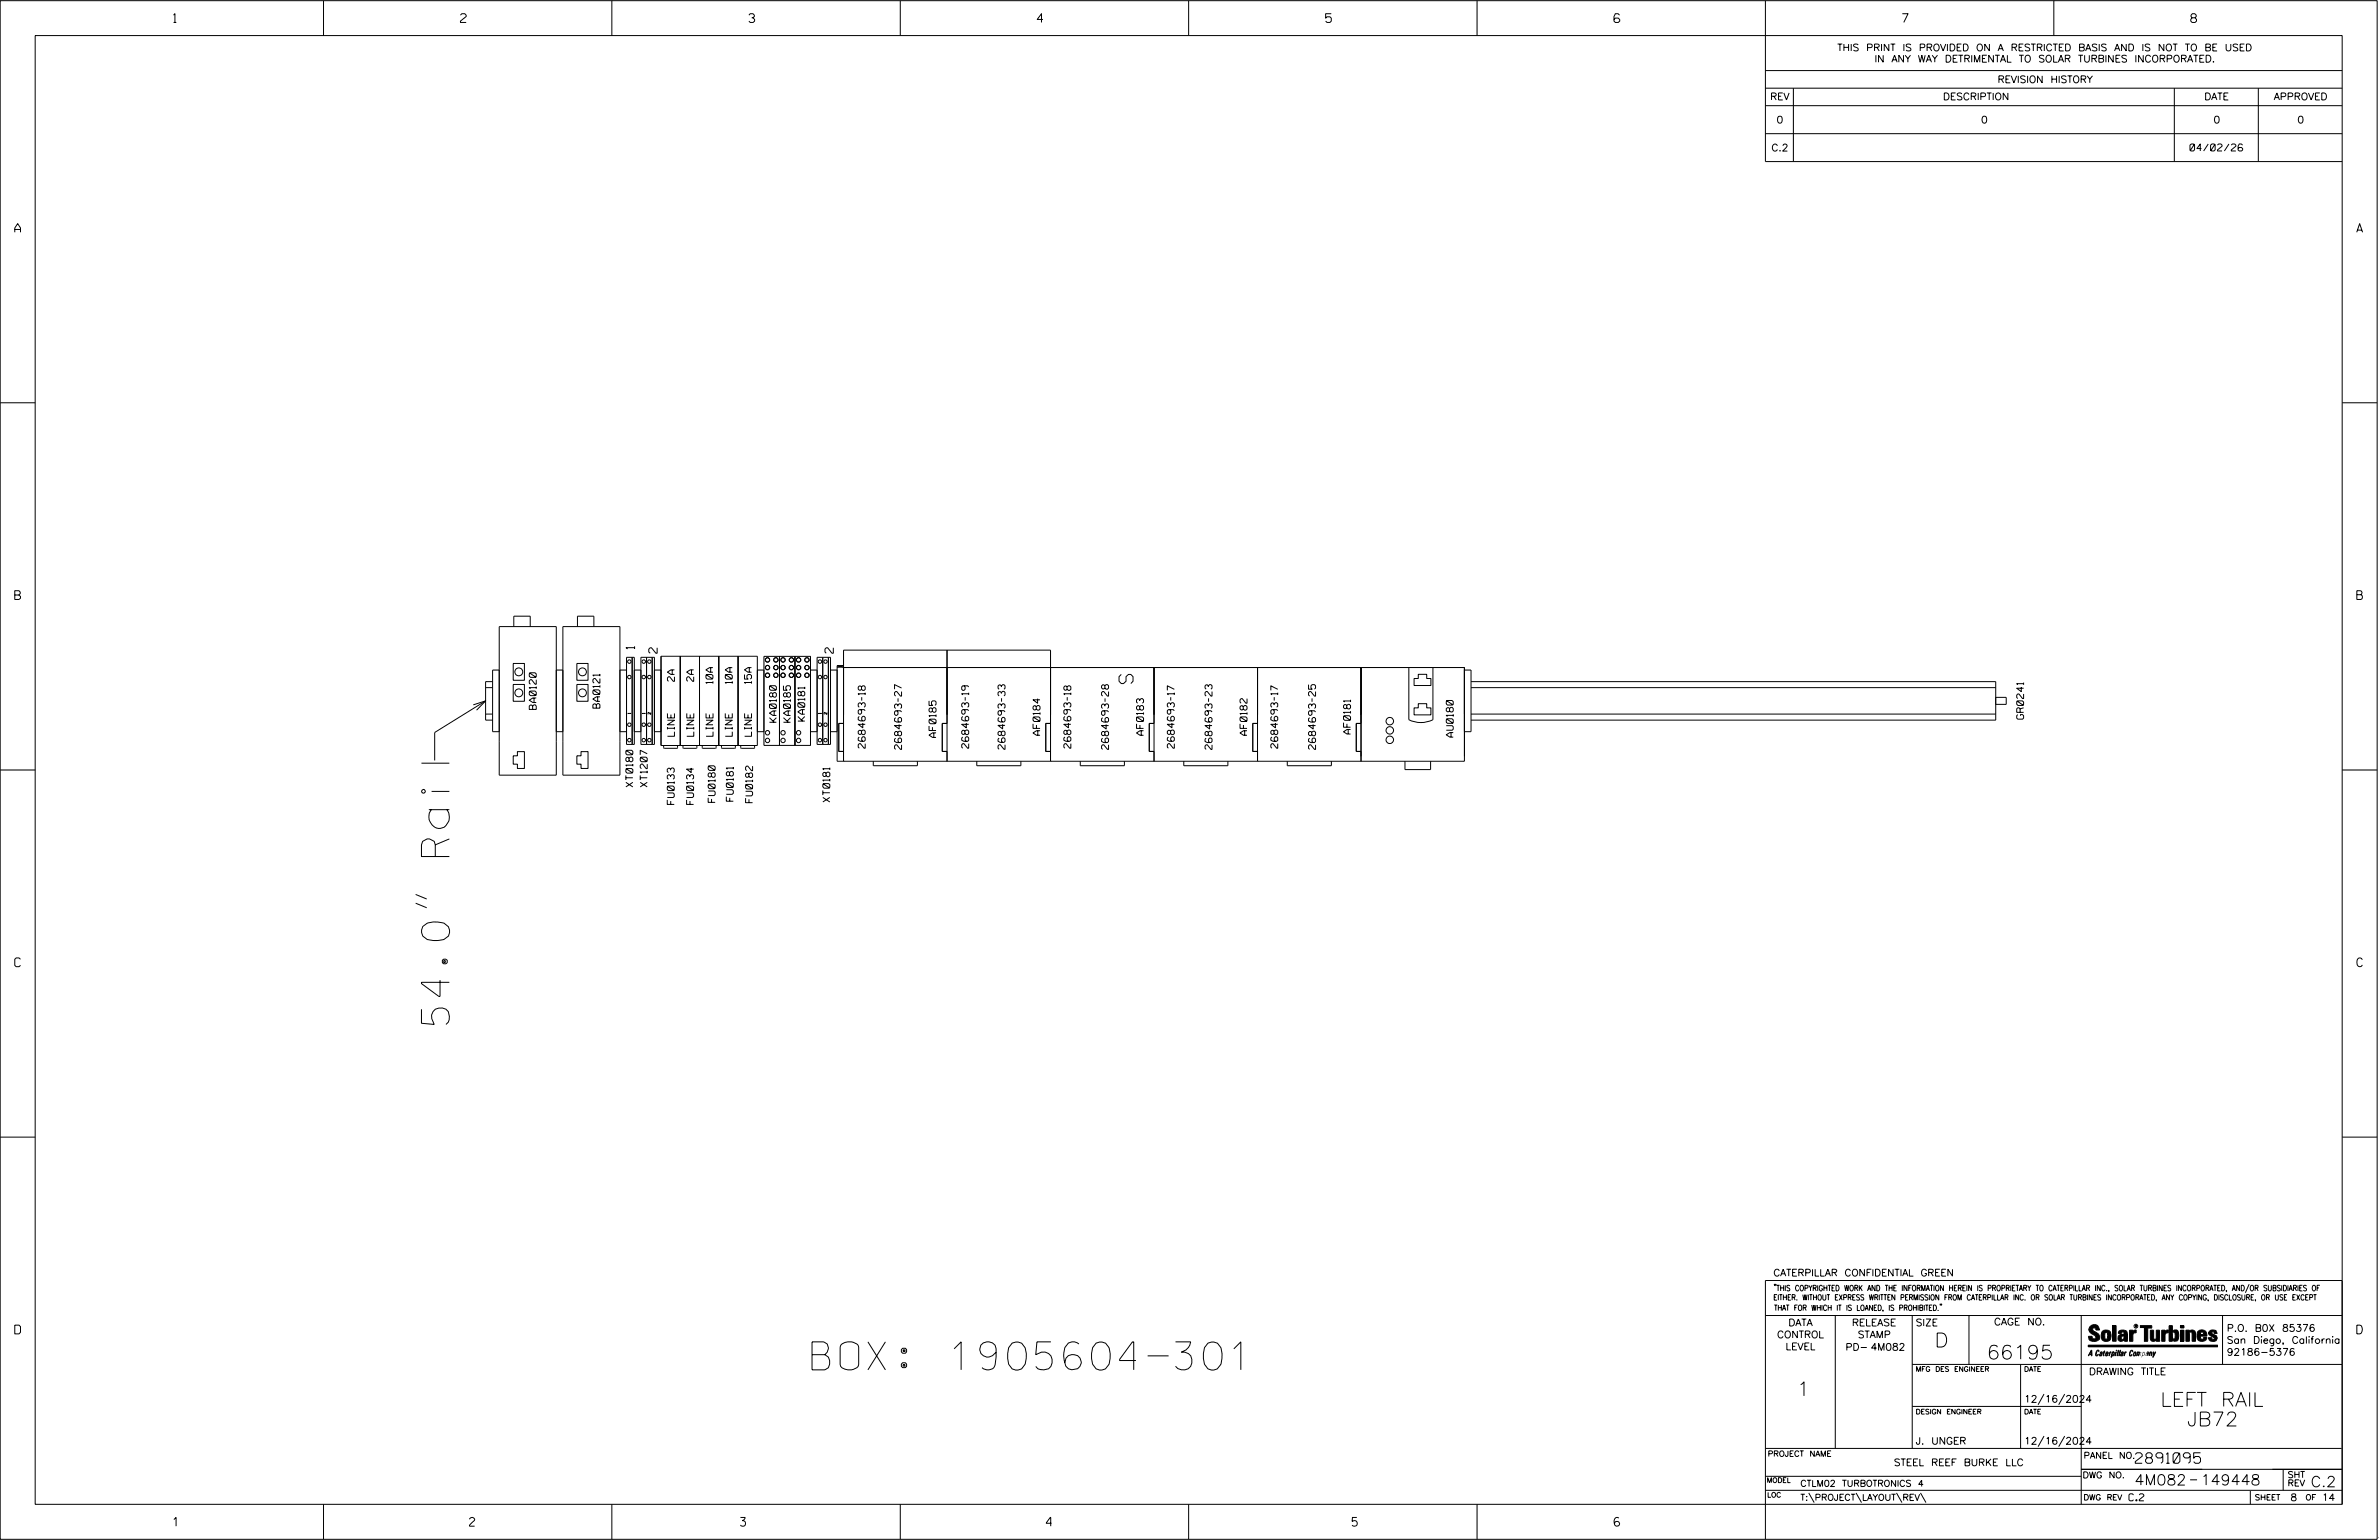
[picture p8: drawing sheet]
<svg xmlns="http://www.w3.org/2000/svg" width="864mm" height="559mm" viewBox="0 0 864 559" stroke-linecap="round" stroke-linejoin="round" font-family="sans-serif">
<defs><g id="words">
<g font-size="10.2">
<text x="163.1" y="371.7" transform="rotate(-90 163.1 371.7)">54.0&quot; Rail</text>
<text x="294.8" y="497.1">BOX: 1905604-301</text>
</g>
<g font-size="5.1">
<text x="406.2" y="244.7" transform="rotate(90 406.2 244.7)">S</text>
<text x="702.3" y="488.8">D</text>
<text x="721.2" y="493.2">66195</text>
<text x="652.2" y="506.5">1</text>
<text x="784.3" y="510.3">LEFT RAIL</text>
<text x="793.9" y="517.4">JB72</text>
</g>
<g font-size="3.8">
<text x="775.1" y="531">2891095</text>
<text x="774.8" y="538.9">4M082</text>
<text x="798.8" y="538.9">149448</text>
<text x="838.8" y="539.5">C.2</text>
</g>
<g font-size="3.2">
<text x="63" y="8.2">1</text>
<text x="167.2" y="8.2">2</text>
<text x="271.8" y="8.2">3</text>
<text x="376.5" y="8.2">4</text>
<text x="481.2" y="8.2">5</text>
<text x="690.6" y="8.2">7</text>
<text x="795.3" y="8.2">8</text>
<text x="5.4" y="84.3">A</text>
<text x="855.5" y="84.3">A</text>
<text x="5.4" y="217.5">B</text>
<text x="855.6" y="217.5">B</text>
<text x="5.4" y="350.8">C</text>
<text x="855.6" y="350.8">C</text>
<text x="5.4" y="484">D</text>
<text x="855.6" y="484">D</text>
<text x="62.8" y="553.8">1</text>
<text x="170.4" y="553.8">2</text>
<text x="268.8" y="553.8">3</text>
<text x="379.8" y="553.8">4</text>
<text x="490.8" y="553.8">5</text>
<text x="585.9" y="553.8">6</text>
</g>
<g font-size="3">
<text x="230.3" y="235.5" transform="rotate(-90 230.3 235.5)">1</text>
<text x="238.6" y="237" transform="rotate(-90 238.6 237)">2</text>
<text x="302.5" y="237" transform="rotate(-90 302.5 237)">2</text>
</g>
<g font-size="2.5">
<text x="666.9" y="18.5">THIS PRINT IS PROVIDED ON A RESTRICTED BASIS AND IS NOT TO BE USED</text>
<text x="680.5" y="22.6">IN ANY WAY DETRIMENTAL TO SOLAR TURBINES INCORPORATED.</text>
<text x="725.1" y="30">REVISION HISTORY</text>
<text x="642.6" y="36.3">REV</text>
<text x="705.3" y="36.3">DESCRIPTION</text>
<text x="800.2" y="36.3">DATE</text>
<text x="825.4" y="36.3">APPROVED</text>
<text x="644.9" y="44.7">0</text>
<text x="719.1" y="44.7">0</text>
<text x="803.5" y="44.7">0</text>
<text x="834" y="44.7">0</text>
<text x="643" y="54.8">C.2</text>
<text x="795" y="54.8">04/02/26</text>
<text x="244.8" y="247.2" transform="rotate(-90 244.8 247.2)">2A</text>
<text x="251.8" y="247.2" transform="rotate(-90 251.8 247.2)">2A</text>
<text x="258.8" y="248" transform="rotate(-90 258.8 248)">10A</text>
<text x="265.8" y="248" transform="rotate(-90 265.8 248)">10A</text>
<text x="272.8" y="248" transform="rotate(-90 272.8 248)">15A</text>
<text x="194.7" y="257.4" transform="rotate(-90 194.7 257.4)">BA0120</text>
<text x="217.8" y="257" transform="rotate(-90 217.8 257)">BA0121</text>
<text x="281.9" y="262.1" transform="rotate(-90 281.9 262.1)">KA0180</text>
<text x="287" y="262.1" transform="rotate(-90 287 262.1)">KA0185</text>
<text x="292.2" y="261.7" transform="rotate(-90 292.2 261.7)">KA0181</text>
<text x="734.6" y="261" transform="rotate(-90 734.6 261)">GR0241</text>
<text x="244.8" y="267.1" transform="rotate(-90 244.8 267.1)">LINE</text>
<text x="251.8" y="267.1" transform="rotate(-90 251.8 267.1)">LINE</text>
<text x="258.8" y="267.1" transform="rotate(-90 258.8 267.1)">LINE</text>
<text x="265.8" y="267.1" transform="rotate(-90 265.8 267.1)">LINE</text>
<text x="272.8" y="267.1" transform="rotate(-90 272.8 267.1)">LINE</text>
<text x="339.8" y="267.6" transform="rotate(-90 339.8 267.6)">AF0185</text>
<text x="377.5" y="266.8" transform="rotate(-90 377.5 266.8)">AF0184</text>
<text x="415.1" y="266.8" transform="rotate(-90 415.1 266.8)">AF0183</text>
<text x="452.7" y="266.8" transform="rotate(-90 452.7 266.8)">AF0182</text>
<text x="490.2" y="266.4" transform="rotate(-90 490.2 266.4)">AF0181</text>
<text x="527.6" y="267.5" transform="rotate(-90 527.6 267.5)">AU0180</text>
<text x="314.1" y="271.5" transform="rotate(-90 314.1 271.5)">2684693-18</text>
<text x="327.3" y="271.9" transform="rotate(-90 327.3 271.9)">2684693-27</text>
<text x="351.6" y="271.5" transform="rotate(-90 351.6 271.5)">2684693-19</text>
<text x="364.8" y="271.9" transform="rotate(-90 364.8 271.9)">2684693-33</text>
<text x="388.7" y="271.5" transform="rotate(-90 388.7 271.5)">2684693-18</text>
<text x="402.4" y="271.9" transform="rotate(-90 402.4 271.9)">2684693-28</text>
<text x="426.3" y="271.5" transform="rotate(-90 426.3 271.5)">2684693-17</text>
<text x="440" y="271.9" transform="rotate(-90 440 271.9)">2684693-23</text>
<text x="463.8" y="271.5" transform="rotate(-90 463.8 271.5)">2684693-17</text>
<text x="477.6" y="271.9" transform="rotate(-90 477.6 271.9)">2684693-25</text>
<text x="229.7" y="285.5" transform="rotate(-90 229.7 285.5)">XT0180</text>
<text x="235" y="285.5" transform="rotate(-90 235 285.5)">XT1207</text>
<text x="244.8" y="291.9" transform="rotate(-90 244.8 291.9)">FU0133</text>
<text x="251.8" y="291.9" transform="rotate(-90 251.8 291.9)">FU0134</text>
<text x="259.6" y="291.2" transform="rotate(-90 259.6 291.2)">FU0180</text>
<text x="266.2" y="290.7" transform="rotate(-90 266.2 290.7)">FU0181</text>
<text x="273.2" y="291.3" transform="rotate(-90 273.2 291.3)">FU0182</text>
<text x="301.2" y="291" transform="rotate(-90 301.2 291)">XT0181</text>
<text x="643.8" y="463">CATERPILLAR CONFIDENTIAL GREEN</text>
<text x="645.1" y="485.5">CONTROL</text>
<text x="649.2" y="481.1">DATA</text>
<text x="672.3" y="481.1">RELEASE</text>
<text x="674.4" y="485.5">STAMP</text>
<text x="695.4" y="481.1">SIZE</text>
<text x="723.8" y="480.8">CAGE NO.</text>
<text x="808.4" y="483.1">P.O. B0X 85376</text>
<text x="648.2" y="489.8">LEVEL</text>
<text x="669.9" y="490">PD- 4M082</text>
<text x="808.4" y="487.5">San Diego, California</text>
<text x="808.4" y="491.8">92186-5376</text>
<text x="758.3" y="498.9">DRAWING TITLE</text>
<text x="734.8" y="508.9">12/16/2024</text>
<text x="695.4" y="524.1">J. UNGER</text>
<text x="734.8" y="524.1">12/16/2024</text>
<text x="687.5" y="531.9">STEEL REEF BURKE LLC</text>
<text x="772.8" y="544.6">C.2</text>
<text x="831.4" y="544.6">8</text>
<text x="842.9" y="544.6">14</text>
</g>
<g font-size="2.3">
<text x="756.4" y="529.2">PANEL NO.</text>
<text x="653.5" y="539.4">CTLM02 TURBOTRONICS 4</text>
<text x="756" y="536.3">DWG NO.</text>
<text x="830.4" y="539.3">REV</text>
<text x="830.4" y="536.2">SHT</text>
<text x="653.5" y="544.5">T:\PROJECT\LAYOUT\REV\</text>
</g>
<g font-size="2">
<text x="643.8" y="468.4">&quot;THIS COPYRIGHTED WORK AND THE INFORMATION HEREIN IS PROPRIETARY TO CATERPILLAR INC., SOLAR TURBINES INCORPORATED, AND/OR SUBSIDIARIES OF</text>
<text x="643.8" y="471.8">EITHER. WITHOUT EXPRESS WRITTEN PERMISSION FROM CATERPILLAR INC. OR SOLAR TURBINES INCORPORATED, ANY COPYING, DISCLOSURE, OR USE EXCEPT</text>
<text x="644" y="475.6">THAT FOR WHICH IT IS LOANED, IS PROHIBITED.&quot;</text>
<text x="641.7" y="528.5">PROJECT NAME</text>
<text x="756.3" y="544.3">DWG REV</text>
<text x="818.5" y="544.3">SHEET</text>
<text x="836.9" y="544.3">OF</text>
</g>
<g font-size="1.8">
<text x="695.4" y="497.6">MFG DES ENGINEER</text>
<text x="734.8" y="497.6">DATE</text>
<text x="695.4" y="513.1">DESIGN ENGINEER</text>
<text x="734.8" y="513.1">DATE</text>
<text x="641.3" y="538">MODEL</text>
<text x="641.5" y="543.3">LOC</text>
</g>
<g font-size="1">
<text x="229" y="259" transform="rotate(-90 229 259)">1</text>
<text x="234.2" y="259" transform="rotate(-90 234.2 259)">1</text>
<text x="236.2" y="259.2" transform="rotate(-90 236.2 259.2)">2</text>
<text x="298.1" y="259" transform="rotate(-90 298.1 259)">1</text>
<text x="300.2" y="259.2" transform="rotate(-90 300.2 259.2)">2</text>
</g>
<text font-size=".9" x="775.1" y="481.7">R</text>
</g></defs>
<g fill="none" stroke="#000" stroke-width=".36">
<path d="M.1 .2h862.8v558.4h-862.8zM12.8 12.9h837.4v533h-837.4zM117.4 .2v12.7M222.1 .2v12.7M326.8 .2v12.7M431.5 .2v12.7M536.2 .2v12.7M587.9 5.5l-.5-.5h-1l-.5 1v1.7l.5 .4h1l.6-.4v-.6l-.6-.5h-1l-.5 .5M640.9 .2v58.4h209.3M745.6 .2v12.7M640.9 25.6h209.3M640.9 32h209.3"/>
<path d="M640.9 38.3h209.3M651 32v26.6M789.3 32v26.6M819.8 32v26.6M640.9 48.5h209.3M.1 146.2h12.7M850.2 146.2h12.7M186.5 227.4v-3.8h6v3.8M209.6 227.4v-3.8h6v3.8M227.4 238.5h2.9v31.6h-2.9zM229.5 238.5v31.6M232.7 238.5h4.9v31.6h-4.9z"/>
<path d="M234.7 238.5v31.6M236.7 238.5v31.6M240 238.1h34.9v32.4h-34.9zM246.9 238.1v32.4M253.9 238.1v32.4M260.9 238.1v32.4M267.9 238.1v32.4M277.3 238.2h16.9v32.3h-16.9zM283 238.2v32.3M288.6 238.2v32.3M296.6 238.5h4.9v31.6h-4.9zM298.7 238.5v31.6"/>
<path d="M300.7 238.5v31.6M343.8 235.9v40.3M171.8 255.8l4.5-1.5-3.3 3.4M176.3 259.1h2.5M176.3 249.5h2.5M176.3 254.3l-18.5 11.5v10.1M178.8 247.3h-2.5v14h2.5M181.2 254.3v-26.9h20.7v26.9M186.3 248.4h4.1v6.1h-4.1zM186.3 240.7h4.1v6.1h-4.1zM204.3 254.3v-26.9h20.7v26.9M209.4 248.4h4.1v6.1h-4.1z"/>
<path d="M209.4 240.7h4.1v6.1h-4.1zM227.4 243.1h-2.4v38.2h-20.7v-38.2h-2.4v38.2h-20.7v-38.2h-2.4v22.4h2.4M230.3 243.1h2.4M237.6 243.1h2.4M274.9 243.1h2.4M294.2 243.1h2.4M301.5 243.1h2.4M303.9 241.5v34.7h227.7v-34h-225.4M303.9 241.5l2.3 .6h-2.3l2.3-.6zM418.9 242.2v34M456.5 242.2v34M494.1 242.2v34"/>
<path d="M511.4 242.2v19a9.9 9.9 0 0 0 8.8 0v-19M513.3 256.9h1.5v-1.6h3.1v1.6h1.5v2.5h-6.1zM513.3 246.2h1.5v-1.5h3.1v1.5h1.5v2.5h-6.1zM531.6 243.1h2.4v22.4h-2.4M534 247.3h190.5v14h-190.5M534 259.1h190.5M534 249.5h190.5M724.5 253h3.8v2.6h-3.8M.1 279.4h12.7M187.8 272.7h2.6v6.1h-2.6v-1.5h-1.5v-3.1h1.5zM201.9 265.5h2.4M210.9 272.7h2.6v6.1h-2.6v-1.5h-1.5v-3.1h1.5z"/>
<path d="M225 265.5h2.4M230.3 265.5h2.4M237.6 265.5h2.4M240.9 270.5l.2 1h4.7l.2-1M247.9 270.5l.2 1h4.7l.2-1M254.9 270.5l.2 1h4.7l.2-1M261.9 270.5l.2 1h4.6l.2-1M268.9 270.5l.2 1h4.7l.1-1M274.9 265.5h2.4M294.2 265.5h2.4M301.5 265.5h2.4M306.2 262.5h-1.7v10.2h1.7"/>
<path d="M317 276.2v1.6h16v-1.6M343.8 262.5h-1.7v10.2h1.7M354.6 276.2v1.6h16v-1.6M381.4 276.2v-40.3h-75.2v40.3M381.4 262.5h-1.8v10.2h1.8M392.1 276.2v1.6h16.1v-1.6M418.9 262.5h-1.7v10.2h1.7M429.7 276.2v1.6h16v-1.6M456.5 262.5h-1.7v10.2h1.7M467.3 276.2v1.6h16v-1.6M494.1 262.5h-1.8v10.2h1.8M510 276.2v3.1h9.3v-3.1"/>
<path d="M850.2 279.4h12.7M150.9 327.7l4 1.7M150.9 324.6l4 1.6M.1 412.6h12.7M850.2 412.6h12.7M640.9 477.3h209.3M644.2 466.1l-.1 .4M644.7 466.1l-.2 .4M666.2 477.3v48.3M694.2 477.3v48.3M704.4 473.3l-.1 .4M704.8 473.3l-.1 .4"/>
<path d="M714.8 477.3v17.8M755.5 477.3v68.6M806.8 477.3v17.8M816.5 466l-1.4 3.1M850.2 464.6h-209.3v94M850.2 464.8v81.1M694.2 495.1h156M733.5 495.1v30.5M758.6 481.4a2.02 2.02 0 0 1 3.1-.1l.5 1.3h-1.3l-.2-.6-.4-.2-.6 .1-.1 .4 .4 .7a2.46 2.46 0 0 1 2.2 2.9 2.83 2.83 0 0 1-3.8 .3l-.3-1.3h1.3l.2 .7 .6 .3 .5-.2 .2-.5-.4-.6-1.9-1.2-.4-.9zM759.2 491.3h-.7l.7-1.2v1.9h.2l-.1-2.1-1.3 2.1 .5-.5h.7M761.3 490l.3-.2 .4 .3-.1 .3-.3-.4-.4 .3-.3 1.6h.4l.4-.5-.3 .6-.4 .1-.3-.4zM762.6 490.6l.5-.1-.1 1.4h-.9a.74 .74 0 0 1 .9-.8l-.3 .7-.5 .1 .2-.5 .6-.2v-.5l-.7 .2z"/>
<path d="M763 483.2a2.17 2.17 0 0 1 3.1 0l.3 1.4-.3 1.5a2.17 2.17 0 0 1-3.1 0l-.3-1.5zM763.6 490.5l.4-.4 .2 .6h-.3l-.3 .9 .2 .4-.3-.1zM764.1 483.7l.5-.4 .4 .3v2.2l-.4 .2-.5-.2zM764.6 491.1l.6 .2v-.7l-.4-.1-.4 .6-.1 .8h.6M764.6 491.1l-.1 .8h.4M764.6 482.6v.8M764.8 490.7l.4 .1v.3h-.6zM765 491.5l-.1 .4zM766 490.5l-.5 1.5zM766 490.8l.4-.3-.4 .4M766.9 481h1.3v5.7h-1.3zM767 490.8l.5 .1-.3 .8-.4 .2z"/>
<path d="M767.3 490.5h-.5l-.5 2M767.3 490.5a.8 .8 0 0 1 .2 1 .8 .8 0 0 1-.9 .4l-.1 .6M767.3 490.5l-.1 .2M768.1 490.5l-.4 1.5zM768.2 489.9h.3l-.1 .2h-.2zM769 489.9l-.5 2.1zM769.7 489.9l-.6 2.1zM770.1 491.4l.5-.3-.5 .8zM770.4 491.9h.1M770.6 491.1l.1-.4-.7 .2 .1-.3 .6-.1 .2 .3-.5 1.1M770.6 491.1a.74 .74 0 0 0-.8 .8h.6M771 484.8h-.7l-.3 .6 .4 .7 .5-.3 .1-2.4h-.8l-.1 .4h-1.2a1.71 1.71 0 0 1 1.8-1.3 1.71 1.71 0 0 1 1.6 1.4v2.8h-1.1l-.1-.6"/>
<path d="M771 484.2l-1.5 .1a1.41 1.41 0 0 0 0 2.4l.5 .1 1.1-.7M771.2 486.1h-.1M771.4 490.5l.1 .3 .4-.3-.9 1.5zM771.5 490.8h.1M773 482.7h1.2v.5l.5-.5 .7-.1v1h-.6l-.5 .4-.1 2.7h-1.2zM773.3 490.3l.6-.4 .4 .2-.1 .4-.3-.4a1.28 1.28 0 0 0-.5 1.8l.6-.4-.1 .4-.8 .1zM774.7 490.8l.5-.3a.88 .88 0 0 1 .2 .9 .88 .88 0 0 1-.7 .7l-.2-.2zM774.8 490.9h.5l-.3 1h-.3l-.2-.2zM775.2 490.5l-.1 .2M776.8 481h4.3v.9h-1.5v4.8h-1.3M776.8 490.6l-.8 .2v-.3l-.4 1.5 .8-1.3v1.3l.3-1.2M779.3 491.1h.4"/>
<path d="M779.6 490.5h.3l-.3 1.4M779.6 490.7h.2l-.1 .4M779.7 491.1l-.1 .4M779.7 491.1l-.4 .2M780.1 492l.4-1.5 .1 .3 .3-.3 .3 .2-.3 1.3v-1.3l-.7 1.3M780.6 482.7h1.2v2.7l.1 .4 .4 .3 .4-.7v-2.7h1.2l.1 4h-1.3v-.5l-1.1 .6-.7-.3-.3-.7zM781.6 492.5l1-2-.8 1.3-.2-1.3-.2 2M784.7 482.7h1.2v.5l.5-.5 .7-.1v1h-.5l-.6 .4-.1 2.7h-1.2zM787.4 481h1.2v2a1.4 1.4 0 0 1 2.2 .2l.1 1.4-.4 1.9-1.5 .1-.4-.5v-1l.5 .9 .5-.3v-2.1l-.5-.4-.5 .7v2.8h-1.2zM791.5 482.7h1.3v4h-1.3zM791.5 481h1.3v.9h-1.3zM793.5 482.7h1.3v.4l.7-.5 1.1 .2 .4 .6v3.3h-1.2l-.3-3.4-.7 .2v3.2h-1.3z"/>
<path d="M794.8 483.1h.1M797.7 483.2a1.92 1.92 0 0 1 2.4-.5 1.92 1.92 0 0 1 1 2.1h-2.3v.8l.6 .5 .5-.3v-.5h1.2a1.83 1.83 0 0 1-2.1 1.4 1.83 1.83 0 0 1-1.5-2.1zM798.8 484.2v.6M799.1 483.4h.6l.2 .8h-1.1zM804.6 482.9a1.84 1.84 0 0 0-2.9 .8 3.3 3.3 0 0 0 2.2 1.9l-.5 .5-.4-.3-.1-.4h-1.2l.1 .6a1.92 1.92 0 0 0 2.9 .4M804.9 483.8h-1.2l-.2-.6-.5 .1-.1 .3 .1 .3 1.8 .9M805.1 488.1h-47.1v.6h47.1M694.2 510.3h61.3M742 505.8l-2.2 3.9M749.5 505.8l-2.2 3.9M640.9 525.6h209.2M640.9 535.7h114.6"/>
<path d="M742 521.1l-2.2 3.8M749.5 521.1l-2.2 3.8M755.5 533.2h94.7M795 537h2.6M828.8 533.2v7.6M117.4 545.9v12.7M222.1 545.9v12.7M326.8 545.9v12.7M431.5 545.9v12.7M536.2 545.9v12.7M640.9 540.8h209.3M656.6 541.7l2 3.5"/>
<path d="M673.8 541.7l1.9 3.5M688.4 541.7l2 3.5M697.2 541.7l1.9 3.5M816.9 541v4.9M863.5 558h.1"/>
<circle cx="278.6" cy="239.5" r=".79"/>
<circle cx="281.6" cy="239.5" r=".79"/>
<circle cx="284.2" cy="239.4" r=".8"/>
<circle cx="287.3" cy="239.4" r=".8"/>
<circle cx="289.9" cy="239.4" r=".8"/>
<circle cx="292.9" cy="239.4" r=".8"/>
<circle cx="188.3" cy="251.4" r="1.43"/>
<circle cx="188.3" cy="243.8" r="1.43"/>
<circle cx="211.4" cy="251.4" r="1.43"/>
<circle cx="211.4" cy="243.8" r="1.43"/>
<circle cx="228.5" cy="245.7" r=".64"/>
<circle cx="228.5" cy="240.1" r=".64"/>
<circle cx="233.7" cy="240.1" r=".64"/>
<circle cx="233.7" cy="245.7" r=".64"/>
<circle cx="235.7" cy="245.7" r=".64"/>
<circle cx="235.7" cy="240.1" r=".64"/>
<circle cx="278.6" cy="245" r=".79"/>
<circle cx="278.6" cy="242.2" r=".79"/>
<circle cx="281.6" cy="242.2" r=".79"/>
<circle cx="281.6" cy="245" r=".79"/>
<circle cx="284.2" cy="245" r=".8"/>
<circle cx="284.2" cy="242.2" r=".8"/>
<circle cx="287.3" cy="245" r=".8"/>
<circle cx="287.3" cy="242.2" r=".8"/>
<circle cx="289.9" cy="242.2" r=".8"/>
<circle cx="289.9" cy="245" r=".8"/>
<circle cx="292.9" cy="245" r=".8"/>
<circle cx="292.9" cy="242.2" r=".8"/>
<circle cx="297.6" cy="245.7" r=".64"/>
<circle cx="297.6" cy="240.1" r=".64"/>
<circle cx="299.7" cy="245.7" r=".63"/>
<circle cx="299.7" cy="240.1" r=".63"/>
<circle cx="228.5" cy="268.6" r=".64"/>
<circle cx="228.5" cy="263" r=".64"/>
<circle cx="233.7" cy="263" r=".64"/>
<circle cx="233.7" cy="268.6" r=".64"/>
<circle cx="235.7" cy="268.6" r=".64"/>
<circle cx="235.7" cy="263" r=".64"/>
<circle cx="278.6" cy="268.7" r=".8"/>
<circle cx="278.6" cy="265.9" r=".8"/>
<circle cx="284.2" cy="268.7" r=".8"/>
<circle cx="284.2" cy="265.9" r=".8"/>
<circle cx="289.9" cy="268.7" r=".8"/>
<circle cx="289.9" cy="265.9" r=".8"/>
<circle cx="297.6" cy="263" r=".64"/>
<circle cx="297.6" cy="268.6" r=".64"/>
<circle cx="299.7" cy="268.6" r=".63"/>
<circle cx="299.7" cy="263" r=".63"/>
<circle cx="504.5" cy="268.4" r="1.35"/>
<circle cx="504.5" cy="265" r="1.35"/>
<circle cx="504.5" cy="261.7" r="1.36"/>
<circle cx="775.4" cy="481.2" r=".69"/>
</g>
<g fill="#000">
<path d="M768.1 490.5l-.4 1.5zM768.2 489.9h.3l-.1 .2h-.2zM769 489.9l-.5 2.1zM769.7 489.9l-.6 2.1zM791.5 481h1.3v.9h-1.3zM791.5 482.7h1.3v4h-1.3zM758 488.1h47.1v.6h-47.1z"/>
<path d="M759.2 489.9l-1.2 2.1 .5-.5h.7v.5h.2zM759.2 490.1v1.2h-.7z" fill-rule="evenodd"/>
<path d="M758.6 481.4a2.02 2.02 0 0 1 3.1-.1l.5 1.3h-1.3l-.2-.6-.4-.2-.6 .1-.1 .4 .4 .7a2.46 2.46 0 0 1 2.2 2.9 2.83 2.83 0 0 1-3.8 .3l-.3-1.3h1.3l.2 .7 .6 .3 .5-.2 .2-.5-.4-.6-1.9-1.2-.4-.9z" fill-rule="evenodd"/>
<path d="M761.3 490l.3-.2 .4 .3-.1 .3-.3-.4-.4 .3-.3 1.6h.4l.4-.5-.3 .6-.4 .1-.3-.4z" fill-rule="evenodd"/>
<path d="M762.6 490.6l.5-.1-.1 1.4h-.9a.74 .74 0 0 1 .9-.8l-.6 .3-.2 .5 .5-.1 .3-.6v-.5l-.7 .2z" fill-rule="evenodd"/>
<path d="M763.6 490.5l.4-.4 .2 .6h-.3l-.3 .9 .2 .4-.3-.1z" fill-rule="evenodd"/>
<path d="M764.8 490.5l.5 .3-.1 .5h-.6l.6-.2v-.3l-.4-.1-.3 1.2h.4l.3-.4-.6 .6-.3-.2v-.4z" fill-rule="evenodd"/>
<path d="M763 483.2a2.17 2.17 0 0 1 3.1 0l.3 1.4-.3 1.5a2.17 2.17 0 0 1-3.1 0l-.3-1.5zM764.1 483.7v2.1l.5 .2 .4-.2v-2.2l-.4-.3z" fill-rule="evenodd"/>
<path d="M766 490.5v.3l.4-.1-.4 .2-.5 1.1z" fill-rule="evenodd"/>
<path d="M766.8 490.5l-.5 2 .3-.6a.71 .71 0 0 0 .9-.5 .71 .71 0 0 0-.4-.9zM767 490.8l.5 .1-.3 .8-.4 .2z" fill-rule="evenodd"/>
<path d="M766.9 481h1.3v5.7h-1.3z" fill-rule="evenodd"/>
<path d="M770.1 490.6l.6-.1 .2 .3-.4 1.2-.5 .1-.2-.5 .3-.5h.5l-.7 .5v.3l.4-.1 .4-.9-.5-.2-.2 .2z" fill-rule="evenodd"/>
<path d="M769.4 482.8l-.5 1h1.2l.1-.4h.8v.8l-1.5 .1a1.41 1.41 0 0 0 0 2.4l.5 .1 1.1-.7 .1 .6h1.1v-2.8a1.79 1.79 0 0 0-2.4-1.2zM770.3 484.8h.7l-.1 1-.5 .3-.4-.7z" fill-rule="evenodd"/>
<path d="M771.4 490.5l.1 .3 .4-.3-.9 1.5z" fill-rule="evenodd"/>
<path d="M773 482.7h1.2v.5l.5-.5 .7-.1v1h-.6l-.5 .4-.1 2.7h-1.2z" fill-rule="evenodd"/>
<path d="M773.3 490.3l.6-.4 .4 .2-.1 .4-.3-.4a1.28 1.28 0 0 0-.5 1.8l.6-.4-.3 .5h-.6z" fill-rule="evenodd"/>
<path d="M774.7 490.8l-.2 1.1h.7a.96 .96 0 0 0 0-1.4zM774.8 490.9h.5l-.1 .6-.5 .4-.2-.2z" fill-rule="evenodd"/>
<path d="M776 490.5v.3l.4-.3 .2 .3 .7-.2-.3 1.4v-1.3l-.6 1.3v-1.3l-.8 1.3z" fill-rule="evenodd"/>
<path d="M776.8 481h4.3v.9h-1.5v4.8h-1.3v-4.8h-1.5z" fill-rule="evenodd"/>
<path d="M777.9 490.5l-.5 2 .3-.6a.71 .71 0 0 0 .9-.5 .71 .71 0 0 0-.4-.9zM778.1 490.8l.3-.1 .1 .4-.5 .8-.2-.5z" fill-rule="evenodd"/>
<path d="M779.3 490.6l.6-.1-.3 1.5-.7-.1a.67 .67 0 0 1 .8-.8l-.6 .3-.1 .5 .4-.1 .4-.9-.4-.2-.3 .2z" fill-rule="evenodd"/>
<path d="M780.5 490.5l.1 .3 .3-.3 .3 .2-.3 1.3v-1.3l-.8 1.3z" fill-rule="evenodd"/>
<path d="M780.6 482.7h1.2v2.7l.1 .4 .4 .3 .4-.7v-2.7h1.2l.1 4h-1.3v-.5l-1.1 .6-.7-.3-.3-.7z" fill-rule="evenodd"/>
<path d="M781.6 490.5l.2 1.3 .8-1.3-1.2 2z" fill-rule="evenodd"/>
<path d="M784.7 482.7h1.2v.5l.5-.5 .7-.1v1h-.5l-.6 .4-.1 2.7h-1.2z" fill-rule="evenodd"/>
<path d="M787.4 481h1.2v2a1.4 1.4 0 0 1 2.2 .2l.1 1.4-.4 1.9-1.5 .1-.4-.5v-1l.5 .9 .5-.3v-2.1l-.5-.4-.5 .7v2.8h-1.2z" fill-rule="evenodd"/>
<path d="M793.5 482.7h1.3v.4a1.29 1.29 0 0 1 2.2 .3v3.3h-1.2l-.3-3.4-.7 .2v3.2h-1.3z" fill-rule="evenodd"/>
<path d="M797.7 483.2a1.92 1.92 0 0 1 2.4-.5 1.92 1.92 0 0 1 1 2.1h-2.3v.8l.6 .5 .5-.3v-.5h1.2a1.83 1.83 0 0 1-2.1 1.4 1.83 1.83 0 0 1-1.5-2.1zM799.1 483.4l-.3 .8h1.1l-.2-.8z" fill-rule="evenodd"/>
<path d="M801.9 483.2a1.94 1.94 0 0 1 3 .1v.5h-1.2l-.2-.6-.5 .1-.1 .3 .1 .3 1.8 .9a1.2 1.2 0 0 1 .1 1.3 1.2 1.2 0 0 1-1.2 .7l-1.6-.4-.4-1h1.2l.1 .4 .4 .3 .5-.5a3.3 3.3 0 0 1-2.2-1.9z" fill-rule="evenodd"/>
<circle cx="761.4" cy="492" r=".07"/>
<circle cx="762.2" cy="485.1" r=".07"/>
<circle cx="769.3" cy="492" r=".07"/>
<circle cx="773.1" cy="486.7" r=".07"/>
<circle cx="791.5" cy="486.7" r=".07"/>
<circle cx="791.5" cy="481" r=".07"/>
<circle cx="794.8" cy="486.7" r=".07"/>
</g>
<use href="#words"/>
</svg>
